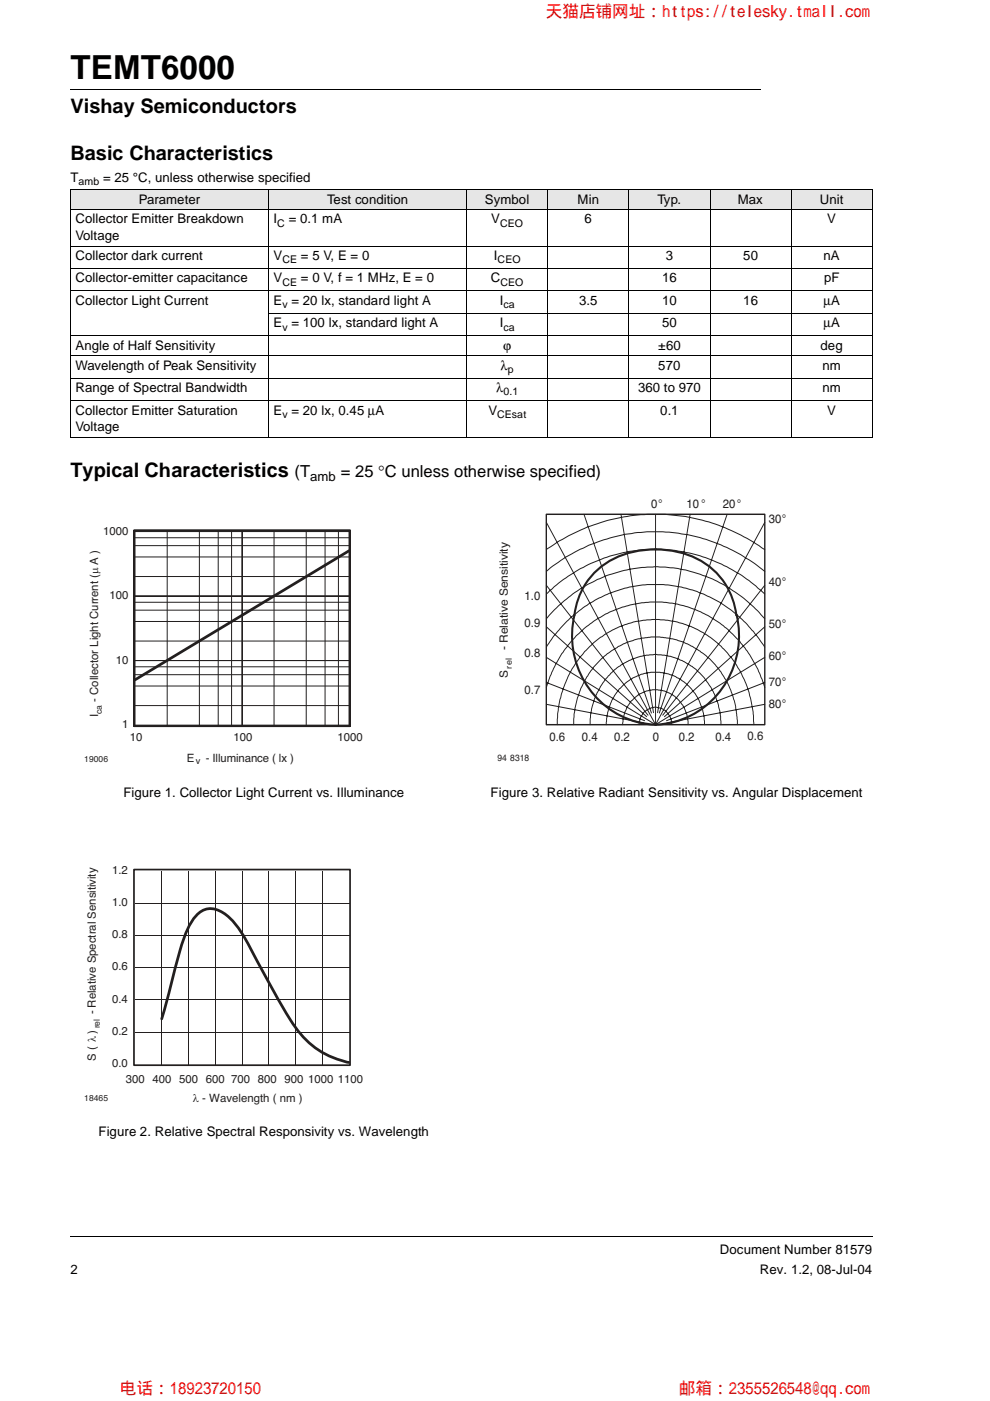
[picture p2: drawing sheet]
<svg xmlns="http://www.w3.org/2000/svg" width="210mm" height="297mm" viewBox="0 0 210 297" stroke-linecap="round" stroke-linejoin="round" font-family="sans-serif">
<defs><g id="words">
<text font-size="7" x="14.9" y="16.7">TEMT6000</text>
<g font-size="4.2">
<text x="14.9" y="24">Vishay Semiconductors</text>
<text x="14.9" y="33.8">Basic Characteristics</text>
<text x="14.9" y="101.2">Typical Characteristics</text>
</g>
<g font-size="3.5" fill="#f00">
<text x="115.7" y="3.5">天猫店铺网址：https://telesky.tmall.com</text>
<text x="25.4" y="295.5">电话：18923720150</text>
<text x="143.9" y="295.5">邮箱：2355526548@qq.com</text>
</g>
<g font-size="3.5">
<text x="62.4" y="101.2">(T</text>
<text x="72.3" y="101.2">= 25 °C unless otherwise specified)</text>
</g>
<g font-size="2.8">
<text x="14.9" y="38.6">T</text>
<text x="21.8" y="38.6">= 25 °C, unless otherwise specified</text>
<text x="16" y="47.4">Collector Emitter Breakdown</text>
<text x="29.4" y="43.2">Parameter</text>
<text x="58" y="47.4">I</text>
<text x="61.2" y="47.4">= 0.1 mA</text>
<text x="69.3" y="43.2">Test condition</text>
<text x="102.8" y="43.2">Symbol</text>
<text x="104.1" y="47.4">V</text>
<text x="122.5" y="43.2">Min</text>
<text x="124" y="47.4">6</text>
<text x="139.4" y="43.2">Typ.</text>
<text x="156.5" y="43.2">Max</text>
<text x="173.8" y="43.2">Unit</text>
<text x="175.4" y="47.4">V</text>
<text x="16" y="50.9">Voltage</text>
<text x="16" y="59.9">Collector-emitter capacitance</text>
<text x="16" y="55.1">Collector dark current</text>
<text x="58" y="59.9">V</text>
<text x="58" y="55.1">V</text>
<text x="63.8" y="55.1">= 5 V, E = 0</text>
<text x="63.8" y="59.9">= 0 V, f = 1 MHz, E = 0</text>
<text x="104.1" y="59.9">C</text>
<text x="104.7" y="55.1">I</text>
<text x="140.4" y="59.9">16</text>
<text x="141.2" y="55.1">3</text>
<text x="157.6" y="55.1">50</text>
<text x="174.6" y="55.1">nA</text>
<text x="174.7" y="59.9">pF</text>
<text x="16" y="64.7">Collector Light Current</text>
<text x="58" y="64.7">E = 20 lx, standard light A</text>
<text x="106" y="64.7">I</text>
<text x="122.8" y="64.7">3.5</text>
<text x="140.4" y="64.7">10</text>
<text x="157.6" y="64.7">16</text>
<text x="174.6" y="64.7">µA</text>
<text x="58" y="69.4">E = 100 lx, standard light A</text>
<text x="106" y="69.4">I</text>
<text x="140.4" y="69.4">50</text>
<text x="174.6" y="69.4">µA</text>
<text x="16" y="74.1">Angle of Half Sensitivity</text>
<text x="106.7" y="74.1">ϕ</text>
<text x="139.6" y="74.1">±60</text>
<text x="174" y="74.1">deg</text>
<text x="16" y="83.1">Range of Spectral Bandwidth</text>
<text x="16" y="78.4">Wavelength of Peak Sensitivity</text>
<text x="105.2" y="83.1">λ</text>
<text x="106.1" y="78.4">λ</text>
<text x="135.3" y="83.1">360 to 970</text>
<text x="139.6" y="78.4">570</text>
<text x="174.4" y="78.4">nm</text>
<text x="174.4" y="83.1">nm</text>
<text x="16" y="87.9">Collector Emitter Saturation</text>
<text x="58" y="87.9">E = 20 lx, 0.45 µA</text>
<text x="103.5" y="87.9">V</text>
<text x="140" y="87.9">0.1</text>
<text x="175.4" y="87.9">V</text>
<text x="16" y="91.4">Voltage</text>
<text x="65.8" y="102">amb</text>
<text x="26.2" y="169.1">Figure 1. Collector Light Current vs. Illuminance</text>
<text x="104" y="169.1">Figure 3. Relative Radiant Sensitivity vs. Angular Displacement</text>
<text x="20.9" y="240.9">Figure 2. Relative Spectral Responsivity vs. Wavelength</text>
<text x="152.7" y="265.9">Document Number 81579</text>
<text x="14.9" y="270.1">2</text>
<text x="161.1" y="270.1">Rev. 1.2, 08-Jul-04</text>
</g>
<g font-size="2.6" fill="#231f1f">
<text x="138" y="107.8">0°</text>
<text x="145.6" y="107.8">10°</text>
<text x="153.3" y="107.8">20°</text>
<text x="163" y="111">30°</text>
<text x="163" y="124.2">40°</text>
<text x="111.2" y="127.2">1.0</text>
<text x="111.2" y="132.9">0.9</text>
<text x="163" y="133.1">50°</text>
<text x="111.2" y="139.4">0.8</text>
<text x="163" y="140">60°</text>
<text x="111.2" y="147.2">0.7</text>
<text x="163" y="145.5">70°</text>
<text x="163" y="150">80°</text>
<text x="116.5" y="157">0.6</text>
<text x="123.4" y="157">0.4</text>
<text x="130.2" y="157">0.2</text>
<text x="138.4" y="157">0</text>
<text x="143.9" y="157">0.2</text>
<text x="151.7" y="157">0.4</text>
<text x="158.5" y="156.8">0.6</text>
</g>
<g font-size="2.4" fill="#231f1f">
<text x="21.9" y="113.3">1000</text>
<text x="23.2" y="127">100</text>
<text x="107.7" y="137.9" transform="rotate(-90 107.7 137.9)">- Relative Sensitivity</text>
<text x="24.6" y="140.7">10</text>
<text x="107.7" y="143.8" transform="rotate(-90 107.7 143.8)">S</text>
<text x="20.8" y="148.8" transform="rotate(-90 20.8 148.8)">- Collector Light Current (µ A )</text>
<text x="20.8" y="152.1" transform="rotate(-90 20.8 152.1)">I</text>
<text x="25.9" y="154.4">1</text>
<text x="27.5" y="157.2">10</text>
<text x="39.6" y="161.5">E</text>
<text x="43.6" y="161.5">- Illuminance ( lx )</text>
<text x="49.5" y="157.2">100</text>
<text x="71.5" y="157.2">1000</text>
<text x="23.8" y="185.2">1.2</text>
<text x="23.8" y="192.1">1.0</text>
<text x="23.8" y="198.9">0.8</text>
<text x="23.8" y="205.8">0.6</text>
<text x="20.4" y="215.1" transform="rotate(-90 20.4 215.1)">- Relative Spectral Sensitivity</text>
<text x="23.8" y="212.6">0.4</text>
<text x="23.8" y="219.4">0.2</text>
<text x="20.4" y="224.9" transform="rotate(-90 20.4 224.9)">S ( λ)</text>
<text x="23.8" y="226.3">0.0</text>
<text x="26.7" y="229.7">300 400 500 600 700 800 900 1000 1100</text>
<text x="40.9" y="233.7">λ - Wavelength ( nm )</text>
</g>
<g font-size="2.2">
<text x="16.7" y="39.3">amb</text>
<text x="58.8" y="48.1">C</text>
<text x="106" y="48.1">CEO</text>
<text x="59.9" y="55.9">CE</text>
<text x="105.5" y="55.9">CEO</text>
<text x="59.9" y="60.6">CE</text>
<text x="59.9" y="65.3">v</text>
<text x="106.1" y="60.6">CEO</text>
<text x="106.8" y="65.3">ca</text>
<text x="59.9" y="70.1">v</text>
<text x="106.8" y="70.1">ca</text>
<text x="106.8" y="83.8">0.1</text>
<text x="107.7" y="79.1">p</text>
<text x="59.9" y="88.6">v</text>
<text x="105.4" y="88.6">CEsat</text>
</g>
<text font-size="2" fill="#231f1f" x="41.5" y="162">v</text>
<text font-size="1.9" fill="#231f1f" x="105.5" y="161.4">94 8318</text>
<g font-size="1.8" fill="#231f1f">
<text x="108.5" y="141.7" transform="rotate(-90 108.5 141.7)">rel</text>
<text x="21.6" y="151.4" transform="rotate(-90 21.6 151.4)">ca</text>
<text x="17.9" y="161.5">19006</text>
<text x="21.1" y="218.1" transform="rotate(-90 21.1 218.1)">rel</text>
<text x="17.9" y="233.3">18465</text>
</g>
</g></defs>
<path d="M14.9 19h146.4M14.9 262.1h170.1" fill="none" stroke="#000" stroke-width=".21"/>
<path d="M14.9 18.9v.2z" fill="#000"/>
<g fill="#e6e6e6">
<path d="M14.9 40.2h42v4.2h-42z"/>
<path d="M56.9 40.2h42v4.2h-42z"/>
<path d="M98.9 40.2h17.3v4.2h-17.3z"/>
<path d="M116.2 40.2h17.1v4.2h-17.1z"/>
<path d="M133.3 40.2h17.2v4.2h-17.2z"/>
<path d="M150.5 40.2h17.3v4.2h-17.3z"/>
<path d="M167.8 40.2h17.2v4.2h-17.2z"/>
</g>
<g fill="none" stroke="#000" stroke-width=".21">
<path d="M14.9 40.2h170.1M14.9 44.4h170.1M14.9 52.2h170.1M14.9 57h170.1M14.9 40.3v52.3M56.9 40.1v52.7M98.9 40.1v52.7M116.2 40.1v52.7M133.3 40.1v52.7M150.5 40.1v52.7M167.8 40.1v52.7M185 40.3v52.3"/>
<path d="M14.9 61.7h170.1M14.9 71.2h170.1M14.9 75.5h170.1M56.9 66.4h128.1M14.9 80.2h170.1M14.9 84.9h170.1M14.9 92.7h170.1"/>
</g>
<g fill="none" stroke="#231f1f" stroke-width=".21">
<path d="M28.6 112.7h45.5M28.6 114h45.5M28.6 115.7h45.5M28.6 118.1h45.5M28.6 112.6v41.3M35.4 112.6v41.3M42.3 112.6v41.3M46.3 112.6v41.3M49.1 112.6v41.3M51.3 112.6v41.3M51.3 112.7v41.1M58.1 112.6v41.3"/>
<path d="M64.9 112.6v41.3M68.9 112.6v41.3M71.8 112.6v41.3M74 112.6v41.3M115.8 116.5l2.8-1.8 4.6-2.3 1.3-.7 4.9-1.5a37.8 37.8 0 0 1 13-1 39.3 39.3 0 0 1 19.8 7.3M115.8 110.7l23.2 42.9M123.8 109l14.3 42.2M131.7 109l6.9 42.1M139 109v44.6M146.3 109l-6.9 42.1M154.2 109l-14.4 42.2M162.2 110.7l-23.2 42.9"/>
<path d="M28.6 122.2h45.5M28.6 126.3h45.5M28.6 127.7h45.5M28.6 129.4h45.5M28.6 131.8h45.5M28.6 135.9h45.5M28.6 126.4h45.5M115.8 137.2l2.4-3.2a30.1 30.1 0 0 1 4.6-4.5 27.2 27.2 0 0 1 14.4-5.6h3.5a26.3 26.3 0 0 1 9.8 2.7l2.1 1.1a29 29 0 0 1 9.6 9.5M115.8 131.2a30.2 30.2 0 0 1 14-9.5l2-.6a29.7 29.7 0 0 1 18.3 1.3 32 32 0 0 1 12.1 8.8M115.8 125.9a36 36 0 0 1 9.5-6.4l2.3-1a32.9 32.9 0 0 1 34.6 7.4M115.8 121.2a36.8 36.8 0 0 1 21.4-8.5h3.3a37 37 0 0 1 21.7 8.5M115.8 124.1l21.6 27.5"/>
<path d="M115.8 132.9l21.3 19.1M115.8 139.4l23.2 14.2M162.2 132.9l-21.3 19.1M162.2 124.1l-21.7 27.5M162.2 139.4l-23.2 14.2M28.6 140.1h45.5M28.6 141.4h45.5M28.6 143h45.5M28.6 145.4h45.5M28.6 149.6h45.5M28.6 153.7h45.5M115.8 145.8l1.6-4 1.7-3.2 1.3-1.8a24.2 24.2 0 0 1 13.2-8.5l2.5-.5 4.3-.2a24.9 24.9 0 0 1 9.7 2.9l2.5 1.6a24.8 24.8 0 0 1 6.4 6.7l1.7 3.1 1.5 3.9"/>
<path d="M115.8 149.3l20.7 4M115.8 144.7l20.9 8.1M118.2 153.6a24.2 24.2 0 0 1 1.1-7.2l1.1-2.9 .7-1.4a22.2 22.2 0 0 1 7.4-7.7 20.8 20.8 0 0 1 9.8-3.1h1.4a20.3 20.3 0 0 1 10.9 3.8l1.5 1.2a23.1 23.1 0 0 1 4 4.5 23.5 23.5 0 0 1 3.1 7.4l.5 2.7 .1 2.7M121.6 153.6l.1-2.2 .2-1.3 .5-2.2 .7-1.8 1.3-2.6 .9-1.3 2.3-2.6a17.6 17.6 0 0 1 9.3-4.4l3-.2a17.9 17.9 0 0 1 10.5 4.6l2.5 2.9 1.3 2.1 .8 1.8 1 3.4 .3 3.8M125.1 153.6l.1-2 .2-1a15.6 15.6 0 0 1 3.9-7.6 12.9 12.9 0 0 1 5.2-3.4 12.1 12.1 0 0 1 7.3-.5l1 .3a14.3 14.3 0 0 1 5.5 3.2l1 1.1a16 16 0 0 1 3.3 7.4l.3 2.5M128.5 153.6l.1-.6a10.6 10.6 0 0 1 1.4-5l1.2-1.8 1-1a10.6 10.6 0 0 1 5.8-2.7h1.9l1.1 .3a8.6 8.6 0 0 1 4.4 2.1l1.3 1.3a12.3 12.3 0 0 1 2.6 5.8l.1 1.6M132 153.6a7.4 7.4 0 0 1 1.4-4.4l1.2-1.3a7.4 7.4 0 0 1 3.7-1.7h1.1a7.2 7.2 0 0 1 4.1 1.8l.6 .6a8.3 8.3 0 0 1 1.8 4.3v.7M135.5 153.6a3.5 3.5 0 0 1 5-3.3l.2 .2a1.53 1.53 0 0 1 1 .9l.6 1.2 .2 1M162.2 149.3l-20.8 4M162.2 144.7l-20.9 8.1M28.6 198.3h45.5M28.6 191.5h45.5"/>
<path d="M34.3 184.6v41.1M40 184.6v41.1M45.6 184.6v41.1M51.3 184.6v41.1M57 184.6v41.1M62.6 184.6v41.1M68.3 184.6v41.1M28.6 218.8h45.5M28.6 212h45.5M28.6 205.1h45.5"/>
</g>
<path d="M28.4 112.5h45.8v41.5h-45.8zM28.4 184.4h45.8v41.4h-45.8z" fill="none" stroke="#231f1f" stroke-width=".36"/>
<path d="M74 116.8l-45.4 27.3M34.3 216l2.9-10.8a41 41 0 0 1 3.4-9.7 4.5 4.5 0 0 1 5.2-2.7 10.6 10.6 0 0 1 5.3 4.7l1.9 3.4a196.4 196.4 0 0 0 10 17.4 17.8 17.8 0 0 0 11 7" fill="none" stroke="#231f1f" stroke-width=".58"/>
<path d="M121.8 130.4a15.6 15.6 0 0 1 14.3-13.7 18.6 18.6 0 0 1 16.2 5.2 15.6 15.6 0 0 1 3.8 8.5M156.2 130.4a18.6 18.6 0 0 1-17.8 23.2 18.7 18.7 0 0 1-16.6-23.2" fill="none" stroke="#231f1f" stroke-width=".45"/>
<path d="M115.8 109h46.4v44.6h-46.4z" fill="none" stroke="#231f1f" stroke-width=".3"/>
<use href="#words"/>
</svg>
